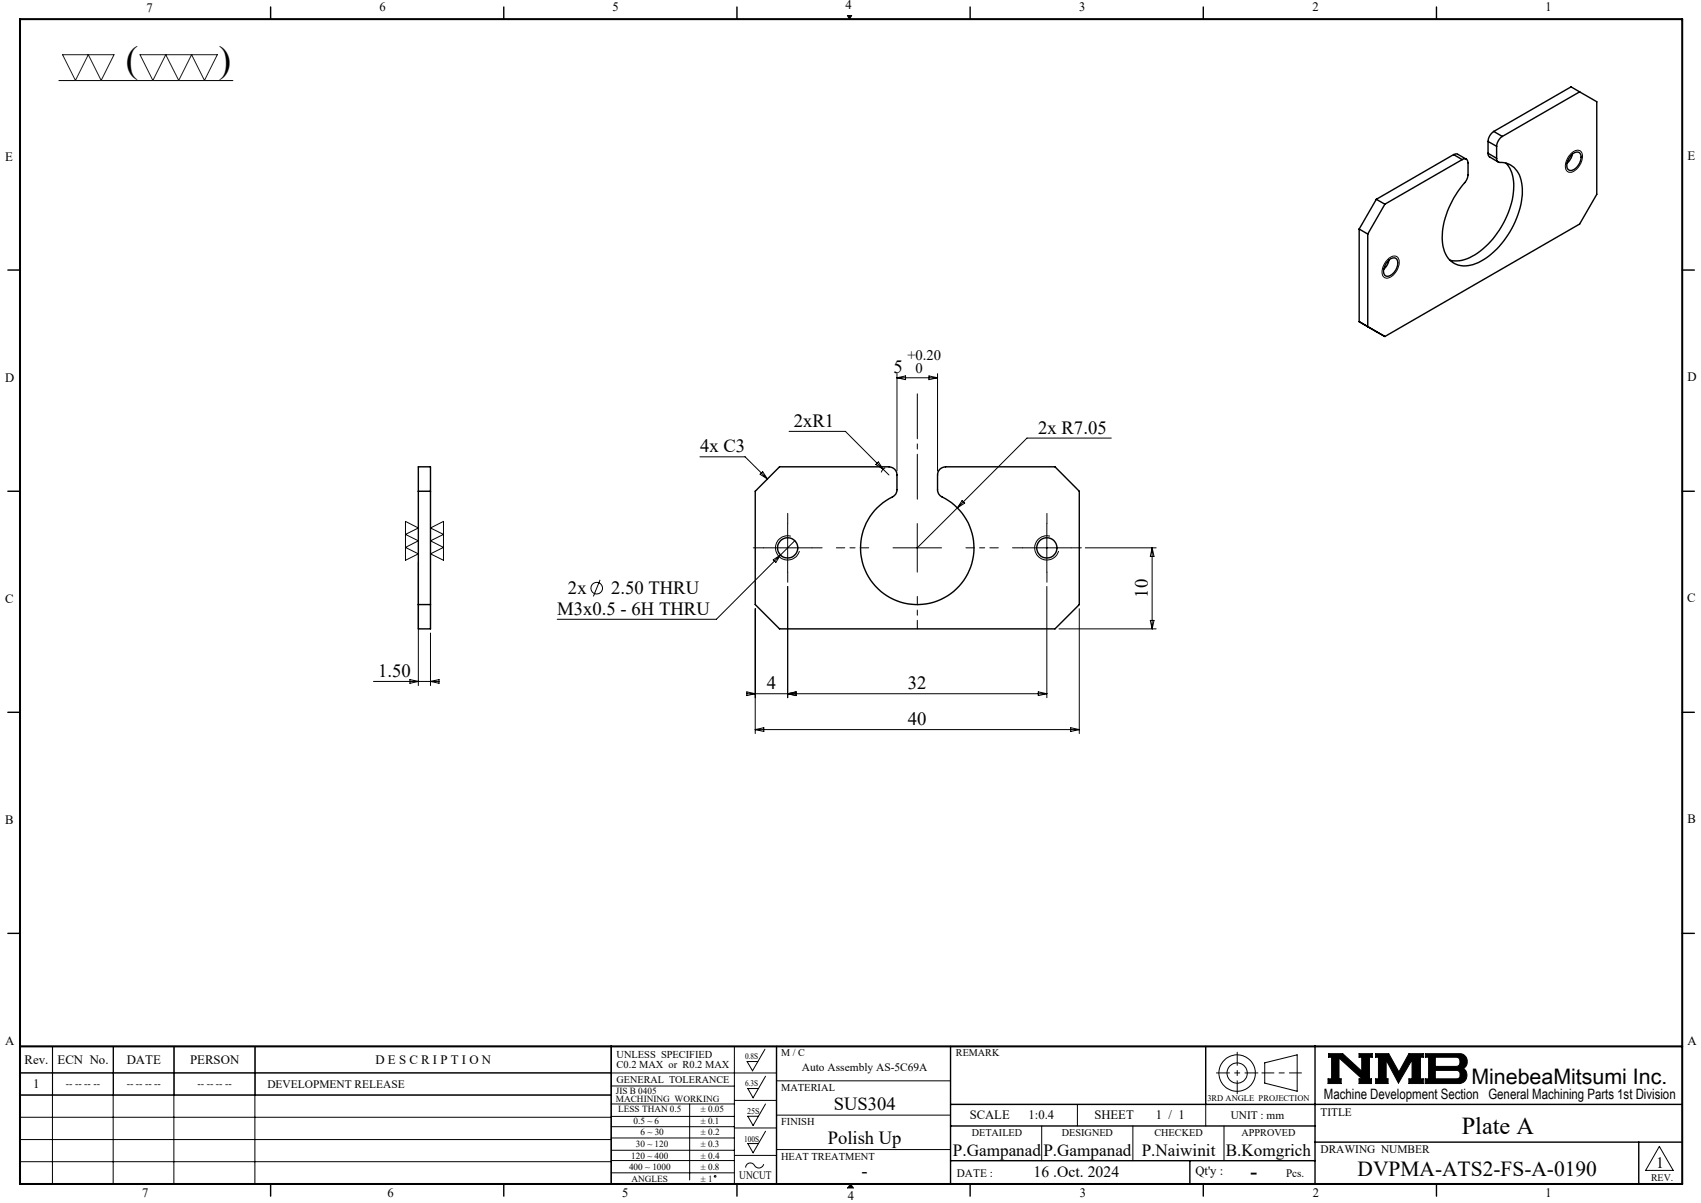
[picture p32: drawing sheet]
<svg xmlns="http://www.w3.org/2000/svg" width="420mm" height="297mm" viewBox="0 0 420 297" stroke-linecap="round" stroke-linejoin="round" font-family="sans-serif">
<defs><g id="words">
<g font-size="9.2">
<text x="31.1" y="17.7">(</text>
<text x="54" y="17.8">)</text>
</g>
<text font-size="6" x="360.9" y="280">Plate A</text>
<g font-size="5.3">
<text x="363.3" y="267.7">MinebeaMitsumi Inc.</text>
<text x="335.2" y="290.4">DVPMA-ATS2-FS-A-0190</text>
</g>
<text font-size="4.9" x="308.8" y="290.9">-</text>
<g font-size="4.6">
<text x="220.6" y="92.2">5</text>
<text x="196" y="105.4">2xR1</text>
<text x="256.3" y="107.1">2x R7.05</text>
<text x="172.9" y="111.7">4x C3</text>
<text x="140.2" y="146.6">2x</text>
<text x="150.9" y="146.6">2.50 THRU</text>
<text x="283.4" y="147.6" transform="rotate(-90 283.4 147.6)">10</text>
<text x="137.6" y="151.8">M3x0.5 - 6H THRU</text>
<text x="93.4" y="167.1">1.50</text>
<text x="189.3" y="170.2">4</text>
<text x="224.2" y="170.2">32</text>
<text x="224.2" y="179">40</text>
<text x="205.9" y="274.1">SUS304</text>
<text x="204.4" y="282.4">Polish Up</text>
<text x="212.8" y="290.6">-</text>
</g>
<g font-size="4.2">
<text x="235.3" y="285.5">P.Gampanad</text>
<text x="257.6" y="285.5">P.Gampanad</text>
<text x="281.9" y="285.5">P.Naiwinit</text>
<text x="302.7" y="285.5">B.Komgrich</text>
</g>
<g font-size="3.9">
<text x="255.2" y="290.6">16 .Oct. 2024</text>
<text x="408.9" y="288.2">1</text>
</g>
<g font-size="3.6">
<text x="224.1" y="88.9">+0.20</text>
<text x="226.1" y="92.2">0</text>
</g>
<text font-size="3.5" x="326.9" y="271.4">Machine Development Section General Machining Parts 1st Division</text>
<g font-size="3.2">
<text x="36.1" y="2.9">7</text>
<text x="93.7" y="2.8">6</text>
<text x="151.3" y="2.8">5</text>
<text x="208.8" y="2.2">4</text>
<text x="266.5" y="2.8">3</text>
<text x="324.1" y="2.8">2</text>
<text x="381.6" y="2.8">1</text>
<text x="1.3" y="39.8">E</text>
<text x="416.6" y="39.5">E</text>
<text x="1.3" y="94.3">D</text>
<text x="416.6" y="94.1">D</text>
<text x="1.3" y="148.9">C</text>
<text x="416.6" y="148.7">C</text>
<text x="1.3" y="203.6">B</text>
<text x="416.6" y="203.3">B</text>
<text x="416.6" y="258">A</text>
<text x="1.3" y="258.1">A</text>
<text x="6.1" y="262.7">Rev.</text>
<text x="14.2" y="262.7">ECN No.</text>
<text x="31.3" y="262.7">DATE</text>
<text x="46.9" y="262.7">PERSON</text>
<text x="92.7" y="262.7">D E S C R I P T I O N</text>
<text x="8.2" y="268.7">1</text>
<text x="239.4" y="276.2">SCALE</text>
<text x="254" y="276.2">1:0.4</text>
<text x="270.2" y="276.2">SHEET</text>
<text x="285.4" y="276.2">1 / 1</text>
<text x="295.2" y="290.1">Qt'y :</text>
<text x="35.1" y="295.5">7</text>
<text x="95.7" y="295.6">6</text>
<text x="153.6" y="295.6">5</text>
<text x="209.3" y="296.3">4</text>
<text x="266.6" y="295.6">3</text>
<text x="324.2" y="295.6">2</text>
<text x="381.6" y="295.6">1</text>
</g>
<g font-size="2.8">
<text x="66" y="268.6">DEVELOPMENT RELEASE</text>
<text x="198" y="264.5">Auto Assembly AS-5C69A</text>
<text x="326" y="275.4">TITLE</text>
<text x="303.9" y="276.2">UNIT : mm</text>
<text x="326" y="284.7">DRAWING NUMBER</text>
<text x="182.5" y="291.2">UNCUT</text>
<text x="236.3" y="290.7">DATE :</text>
<text x="317.6" y="290.6">Pcs.</text>
</g>
<g font-size="2.6">
<text x="152.2" y="261.3">UNLESS SPECIFIED</text>
<text x="152.2" y="263.7">C0.2 MAX or R0.2 MAX</text>
<text x="192.9" y="269.4">MATERIAL</text>
<text x="192.9" y="277.7">FINISH</text>
<text x="192.9" y="286.3">HEAT TREATMENT</text>
</g>
<g font-size="2.5">
<text x="192.9" y="260.7">M / C</text>
<text x="236" y="260.7">REMARK</text>
<text x="16.3" y="268.5">-- -- -- --</text>
<text x="31.3" y="268.5">-- -- -- --</text>
<text x="48.8" y="268.5">-- -- -- --</text>
<text x="152.3" y="267.3">GENERAL TOLERANCE</text>
<text x="239.9" y="280.5">DETAILED</text>
<text x="262.2" y="280.5">DESIGNED</text>
<text x="285.1" y="280.5">CHECKED</text>
<text x="306.6" y="280.5">APPROVED</text>
<text x="407.7" y="291.5">REV.</text>
</g>
<g font-size="2.3">
<text x="152.1" y="270">JIS B 0405</text>
<text x="152.1" y="272.1">MACHINING WORKING</text>
<text x="152.7" y="274.6">LESS THAN 0.5</text>
<text x="173" y="274.6">± 0.05</text>
<text x="156.4" y="277.4">0.5 ~ 6</text>
<text x="158.1" y="280.3">6 ~ 30</text>
<text x="173" y="277.4">± 0.1</text>
<text x="173" y="280.3">± 0.2</text>
<text x="155.9" y="286">120 ~ 400</text>
<text x="157" y="283.2">30 ~ 120</text>
<text x="173" y="283.2">± 0.3</text>
<text x="173" y="286">± 0.4</text>
<text x="155.3" y="288.9">400 ~ 1000</text>
<text x="155.9" y="291.7">ANGLES</text>
<text x="173" y="288.9">± 0.8</text>
<text x="173" y="291.7">± 1</text>
</g>
<g font-size="2.1">
<text x="184" y="261.5">0.8S</text>
<text x="184" y="268.1">6.3S</text>
<text x="184.5" y="275">25S</text>
<text x="298.1" y="271.8">3RD ANGLE PROJECTION</text>
<text x="183.7" y="281.9">100S</text>
</g>
</g></defs>
<g fill="none" stroke="#000" stroke-width=".25">
<path d="M14.5 19.9h43M209.2 3.8h1.1l-.6 .9zM388.1 37.7a1.49 1.49 0 0 1 2.5 0 4 4 0 0 1-3 4.8 1.59 1.59 0 0 1-1-2.3l.6-1.4zM343 63.7a1.44 1.44 0 0 1 1.9-.4 1.44 1.44 0 0 1 .6 1.8 3.9 3.9 0 0 1-3.3 3.5 1.65 1.65 0 0 1-.9-2.3l.8-1.5zM221.5 92.2v24.1M221.5 93.3h10M221.5 93.3l2.1-.5v.9zM229.4 92.8l2.1 .5-2.1 .4zM231.5 92.2v24.1M172.8 112.8h11.2l5.5 5.4M188.3 116.4l1.2 1.8-1.8-1.1zM194.8 106.5h13.9l9.4 9.3"/>
<path d="M216.3 114.7l.6-.7 1.2 1.8zM218.1 115.8l1.4 1.5M218.6 115.5l-.8 .6-.2 .5M274.4 108.2h-20.8l-27.1 27.1M100.1 128.7l3.2 1.6-3.2 1.6 3.2 1.6-3.2 1.6 3.2 1.6-3.2 1.6zM103.3 138.8v30.5M106.3 130.3l3.2-1.6v9.6l-3.2-1.6 3.2-1.6-3.2-1.6 3.2-1.6zM188.5 135.3h12M190.9 138.2l1.8-1.2-1.1 1.8zM194.5 129.3v11.9M195.3 132.4a3 3 0 0 0-3.7 2.1 3 3 0 0 0 2.1 3.6 3 3 0 0 0 3.7-2.1M196.3 133.5l-19.4 19.4h-39.3"/>
<path d="M220.5 135.3h12M226.5 129.3v11.9M237.6 123.6l.6 .6-1.8 1.2zM252.5 135.3h12M258.5 129.3v11.9M259.3 132.4a3 3 0 0 0-3.7 2.1 3 3 0 0 0 2.1 3.6 3 3 0 0 0 3.7-2.1M268 135.3h17.5M284.5 135.3v20M284.5 135.3l.4 2.1h-.9zM106.3 156.3v13M148.2 143.2l-1.7 4M186.5 150.3v30.8"/>
<path d="M194.5 144.8v27.5M258.5 144.8v27.5M261.5 155.3h24M266.5 150.3v30.8M284 153.2h.9l-.4 2.1zM92.2 168.2h16.2M101.2 167.8l2.1 .4-2.1 .5zM106.3 168.2l2.1-.4v.9zM184.4 171.3h74.1M184.4 170.8l2.1 .5-2.1 .4zM194.5 171.3l2.1-.5v.9zM256.4 170.8l2.1 .5-2.1 .4z"/>
<path d="M264.4 179.7l2.1 .4-2.1 .5zM186.5 180.1h80M186.5 180.1l2.1-.4v.9zM13 258.3l-.1 34M27.9 258.3v34M28 258.3v12M42.9 258.3v34M43 258.3v12M62.9 258.3v34M63 258.3v12M181.3 258.3v34M188.9 259l-3.1 5.4-1.3-2.3h2.6"/>
<path d="M4.9 264.9h186.8M4.9 270.4h146M4.9 275.8h146M150.9 278.2h30.4M150.9 275.6h30.4M150.9 272.6h30.4M150.9 268.1h30.4M151 270.3h-146v-12h146l-.1 34M170.3 272.6v18.7M181.3 271.7h10.4M181.3 278.5h10.4M189 272.6l-3.1 5.3-1.3-2.3h2.7"/>
<path d="M189 279.3l-3.1 5.3-1.3-2.3h2.7M189 265.7l-3.1 5.3-1.3-2.3h2.7M191.7 266.8h43M191.7 275.3h43M257.2 278v8.6M266 272.7v5.3M279.7 278v8.6M297.7 272.7v5.3M302.2 278v8.6M312.3 262.4l8-2v9l-8-2zM328 260.1h3.5l4.7 4.3v-3.4h-.6v-.9h3.2v.9h-.7v5.3h.5v1.2h-3v-1.2h.7l-5.7-5.1v5.1h.6v1.2h-3.3v-1.2h.9v-5.3h-.8zM339.7 260.1h3.2l2.5 4.6 2.5-4.6h3.5v.9h-.7v5.3h.7v1.2h-3.5v-1.2h.8v-4.6l-3.4 5.7-3-5.7v4.6h.4v1.2h-3v-1.2h.7v-5.3h-.7z"/>
<path d="M351.9 260.1h8.4a1.97 1.97 0 0 1 1.9 1.5 1.97 1.97 0 0 1-.9 2.2 2.03 2.03 0 0 1 .8 2.2 2.03 2.03 0 0 1-1.8 1.5h-8.4v-1.2h.8v-5.3h-.8zM354.4 261h5.4l.6 .5 .1 1a.84 .84 0 0 1-.8 .8h-5.3zM354.4 264.3h5.4l.6 .4 .1 1a.79 .79 0 0 1-.8 .6h-5.3zM4.9 281.3h146M4.9 286.8h146M150.9 280.9h30.4M150.9 286.5h30.4M150.9 284h30.4M150.9 289.6h30.4M181.3 285.3h10.4M188.6 287.4a1.29 1.29 0 0 1-1.2 1 1.29 1.29 0 0 1-1.3-.9 1.14 1.14 0 0 0-1.3-.3 1.14 1.14 0 0 0-.7 1.1M191.7 283.8h43"/>
<path d="M210 292.3l.7 1M409.7 283l3.4 6h-6.8z"/>
<circle cx="147.3" cy="145.2" r="1.43"/>
<circle cx="305.5" cy="264.9" r="2.51"/>
<circle cx="305.5" cy="264.9" r="4.5"/>
<circle cx="176.6" cy="290.4" r=".2"/>
</g>
<path d="M311.6 264.9h9.7" fill="none" stroke="#000" stroke-width=".25" stroke-dasharray="15.2 1.3 1.3 1.3" stroke-dashoffset="12.3"/>
<path d="M305.5 259.8v10.2M300.4 264.9h10.2" fill="none" stroke="#000" stroke-width=".25" stroke-dasharray="15.2 1.3 1.3 1.3" stroke-dashoffset="12"/>
<g fill="none" stroke="#000" stroke-width=".35">
<path d="M66.8 1.7v3M124.4 1.7v3M182 1.7v3M239.5 1.7v3M297.1 1.7v3M354.7 1.7v3M358.9 38.2l.8-.2 2.4 1.3M358.9 38.2l2.1 1.2M358.9 38.2l-19.1 11M361 39.4l-19.1 11M367.4 37.8l.3 .9 2.3 1.3M367.4 34.9l2.1 1.2"/>
<path d="M367.4 37.8l2.1 1.3M367.4 34.9v2.9M368.8 32.5a3.2 3.2 0 0 0-1.4 2.4M368.8 32.5l2.1 1.2M369.5 39.1a.87 .87 0 0 0 .8 1 5.3 5.3 0 0 1 5.4 5 19.2 19.2 0 0 1-3.9 13.6 15.3 15.3 0 0 1-9.3 6.9 5.3 5.3 0 0 1-6.2-4.7 19.9 19.9 0 0 1 4.8-15.1l.7-.9 .5-1 .2-3.7a.88 .88 0 0 0-.5-.9 .88 .88 0 0 0-1 .1M369.5 36.1v3M370.9 33.7a3.2 3.2 0 0 0-1.4 2.4M387.8 38.4a1.49 1.49 0 0 1 2.4-.4 3.2 3.2 0 0 1-2.6 4.1 1.96 1.96 0 0 1-.2-3zM388.2 38.1a4.6 4.6 0 0 1-1.3 2.3M390 22.7l-19.1 11M390 22.7l4.3 2.4v22.9l-4.3 7.3-48.1 27.8M390 22.7l-2.1-1.3-19.1 11.1"/>
<path d="M335.6 56.5l2.1 1.3M335.6 56.5v22.9l6.3 3.7M337.7 57.8v22.8l4.2 2.5M339.8 49.2l-4.2 7.3M339.8 49.2l2.1 1.2M341.9 50.4l-4.2 7.4M371.9 40.3a9.2 9.2 0 0 1 1.7 8.1 21.8 21.8 0 0 1-10.7 15.2 7.1 7.1 0 0 1-4.9 .6M1.9 66.7h3M342.8 64.3a1.23 1.23 0 0 1 1.3-.6 1.23 1.23 0 0 1 1 .9 3.3 3.3 0 0 1-2.8 3.6 1.77 1.77 0 0 1-.4-2.6zM343 64.2a3.9 3.9 0 0 1-1.3 2.3M415.4 66.7h3M103.3 115.2h3v40.1h-3z"/>
<path d="M192.5 115.2h27a1.99 1.99 0 0 1 2 2.1v3.6a1.9 1.9 0 0 1-1.2 1.8 14 14 0 0 0-4.6 21.4 14 14 0 0 0 21.9-.3 14 14 0 0 0-5.2-21.2l-.6-.6-.3-.9v-3.8a1.99 1.99 0 0 1 2-2.1h27l6 6.1v28l-6 6h-68l-6-6v-28zM1.9 121.3h3M103.3 121.3h3M415.4 121.3h3M103.3 149.3h3M1.9 175.9h3M415.4 175.9h3M1.9 230.4h3M415.4 230.4h3M150.9 258.3v34M191.7 258.3v34M234.7 258.3v34"/>
<path d="M297.7 258.3v14.4M324.7 258.3v34M234.7 272.7h180.7M234.7 278h90M66.8 292.3v3M124.4 292.3v3M182 292.3v3M234.7 286.6h90M239.5 292.3v3M293.8 286.6v5.7M297.1 292.3v3M324.7 282h90.7"/>
<path d="M354.7 292.3v3M404.6 282v10.3"/>
<circle cx="194.5" cy="135.3" r="2.51"/>
<circle cx="258.5" cy="135.3" r="2.51"/>
</g>
<path d="M4.9 4.7h410.5v287.6h-410.5zM4.9 258.3h410.5" fill="none" stroke="#000" stroke-width=".5"/>
<path d="M210 292.3l-.7 1h1.4" fill="none" stroke="#00f" stroke-width=".25"/>
<g fill="#000">
<path d="M210 292.3l.7 1h-1.4z"/>
<path d="M209.2 3.8l.5 .9 .6-.9zM328 260.1v.9h.8v5.3h-.9v1.2h3.3v-1.2h-.6v-5.1l5.7 5.1h-.7v1.2h3v-1.2h-.5v-5.3h.7v-.9h-3.2v.9h.6v3.4l-4.7-4.3zM351.9 260.1v.9h.8v5.3h-.8v1.2h8.6l.7-.2 .6-.5 .4-.8v-.8l-.3-.8-.6-.6 .8-.8 .2-1.3-.5-.9-.5-.5-.6-.2zM354.4 264.3h5.4l.6 .4 .1 1-.6 .6h-5.5zM354.4 261l5.5 .1 .5 .5v1.1l-.3 .5-.3 .1h-5.4zM339.7 260.1v.9h.7v5.3h-.7v1.2h3v-1.2h-.4v-4.6l3 5.7 3.4-5.7v4.6h-.8v1.2h3.5v-1.2h-.7v-5.3h.7v-.9h-3.5l-2.5 4.6-2.5-4.6z" fill-rule="evenodd"/>
</g>
<path d="M188.5 135.2h-2.5M194.5 129.2v-2.5M200.5 135.2h2.5M252.5 135.2h-2.5M258.5 129.2v-2.5M264.5 135.2h2.5M194.5 141.2v2.5M258.5 141.2v2.5" fill="none" stroke="#000" stroke-width=".25" stroke-dasharray="15.2 1.3 1.3 1.3"/>
<path d="M226.5 123.2v-26" fill="none" stroke="#000" stroke-width=".25" stroke-dasharray="15.2 1.3 1.3 1.3" stroke-dashoffset="4.1"/>
<path d="M214.5 135.2h-8M238.5 135.2h8M226.5 147.2v8" fill="none" stroke="#000" stroke-width=".25" stroke-dasharray="15.2 1.3 1.3 1.3" stroke-dashoffset="13.1"/>
<path d="M15.5 13.5h12.7l-3.2 6.4-3.2-6.4-3.2 6.4zM34.6 13.5h19.1l-3.2 6.4-3.2-6.4-3.2 6.4-3.2-6.4-3.2 6.4z" fill="none" stroke="#191924" stroke-width=".25"/>
<use href="#words"/>
</svg>
